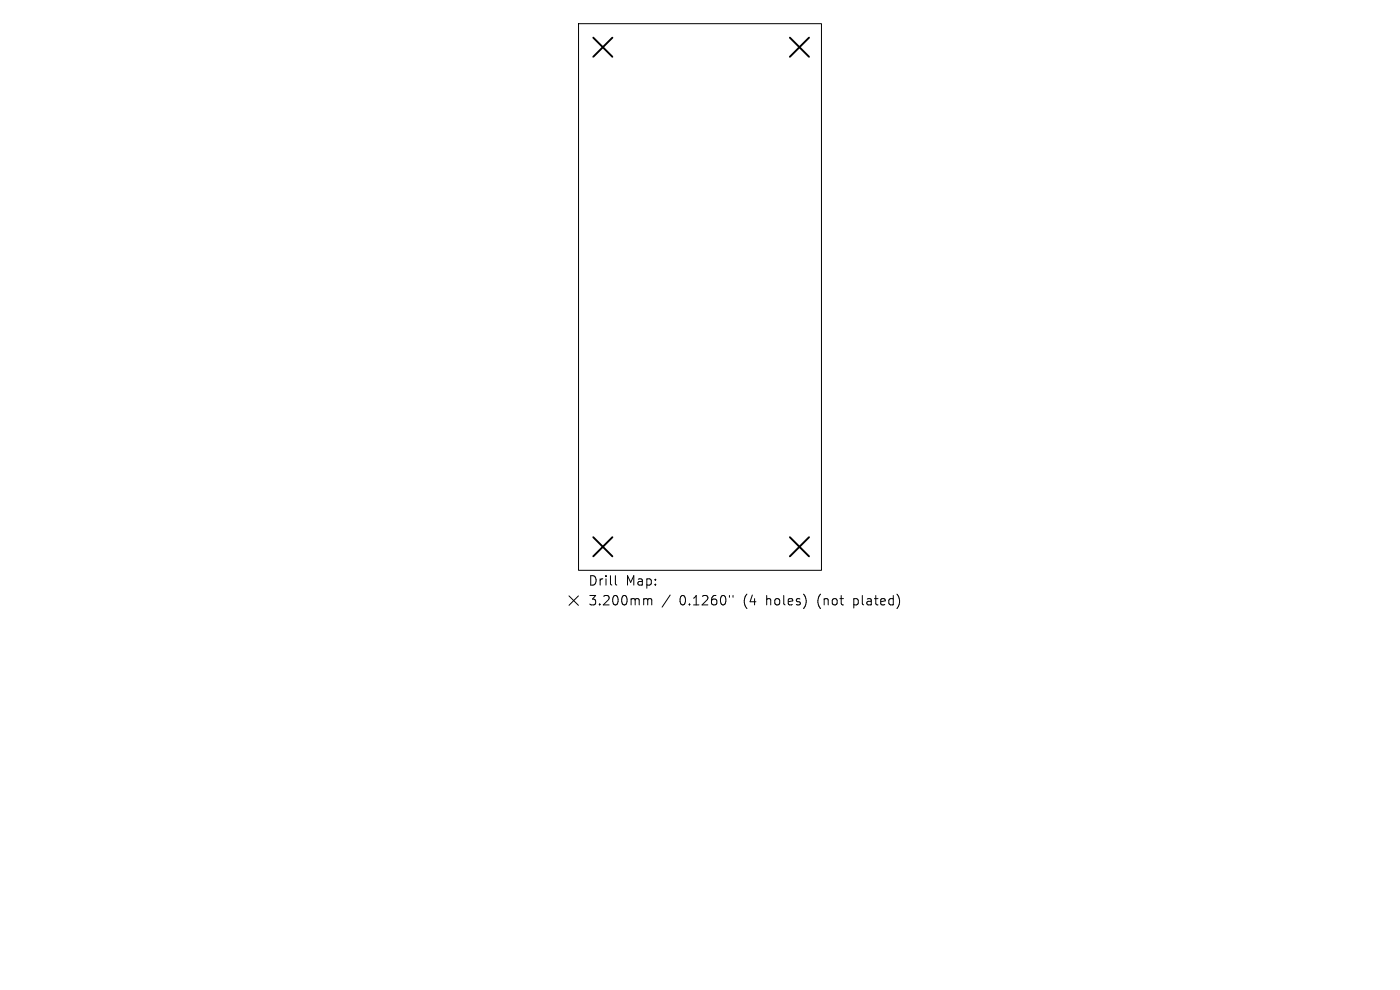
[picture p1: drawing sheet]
<svg xmlns="http://www.w3.org/2000/svg" width="297mm" height="210mm" viewBox="0 0 297 210" stroke-linecap="round" stroke-linejoin="round" font-family="sans-serif">
<defs><g id="words">
<g font-size="2.8">
<text x="124.7" y="124.5">Drill</text>
<text x="132.7" y="124.5">Map:</text>
<text x="124.7" y="128.7">3.200mm</text>
<text x="144.2" y="128.7">0.1260&quot;</text>
<text x="157.9" y="128.7">(4</text>
<text x="162.8" y="128.7">holes)</text>
<text x="173.9" y="128.7">(not</text>
<text x="181.7" y="128.7">plated)</text>
</g>
</g></defs>
<path d="M122.7 5h51.6v116h-51.6zM120.7 126.4l2 2M122.7 126.4l-2 2M130.6 122.1v1.7l.2 .3M136.8 127l.5 .1 .1 .2M137.4 127.3l.3-.3 .5 .1 .1 1.2M137.4 127.3v1M142.2 126.2l-1.7 2.6M154.7 126.3v.4M155.5 126.3v.4" fill="none" stroke="#000" stroke-width=".21"/>
<path d="M125.9 8l4 4M129.9 8l-4 4M167.6 8l4 4M171.6 8l-4 4M125.9 114l4 4M129.9 114l-4 4M167.6 114l4 4M171.6 114l-4 4" fill="none" stroke="#000" stroke-width=".41"/>
<use href="#words"/>
</svg>
